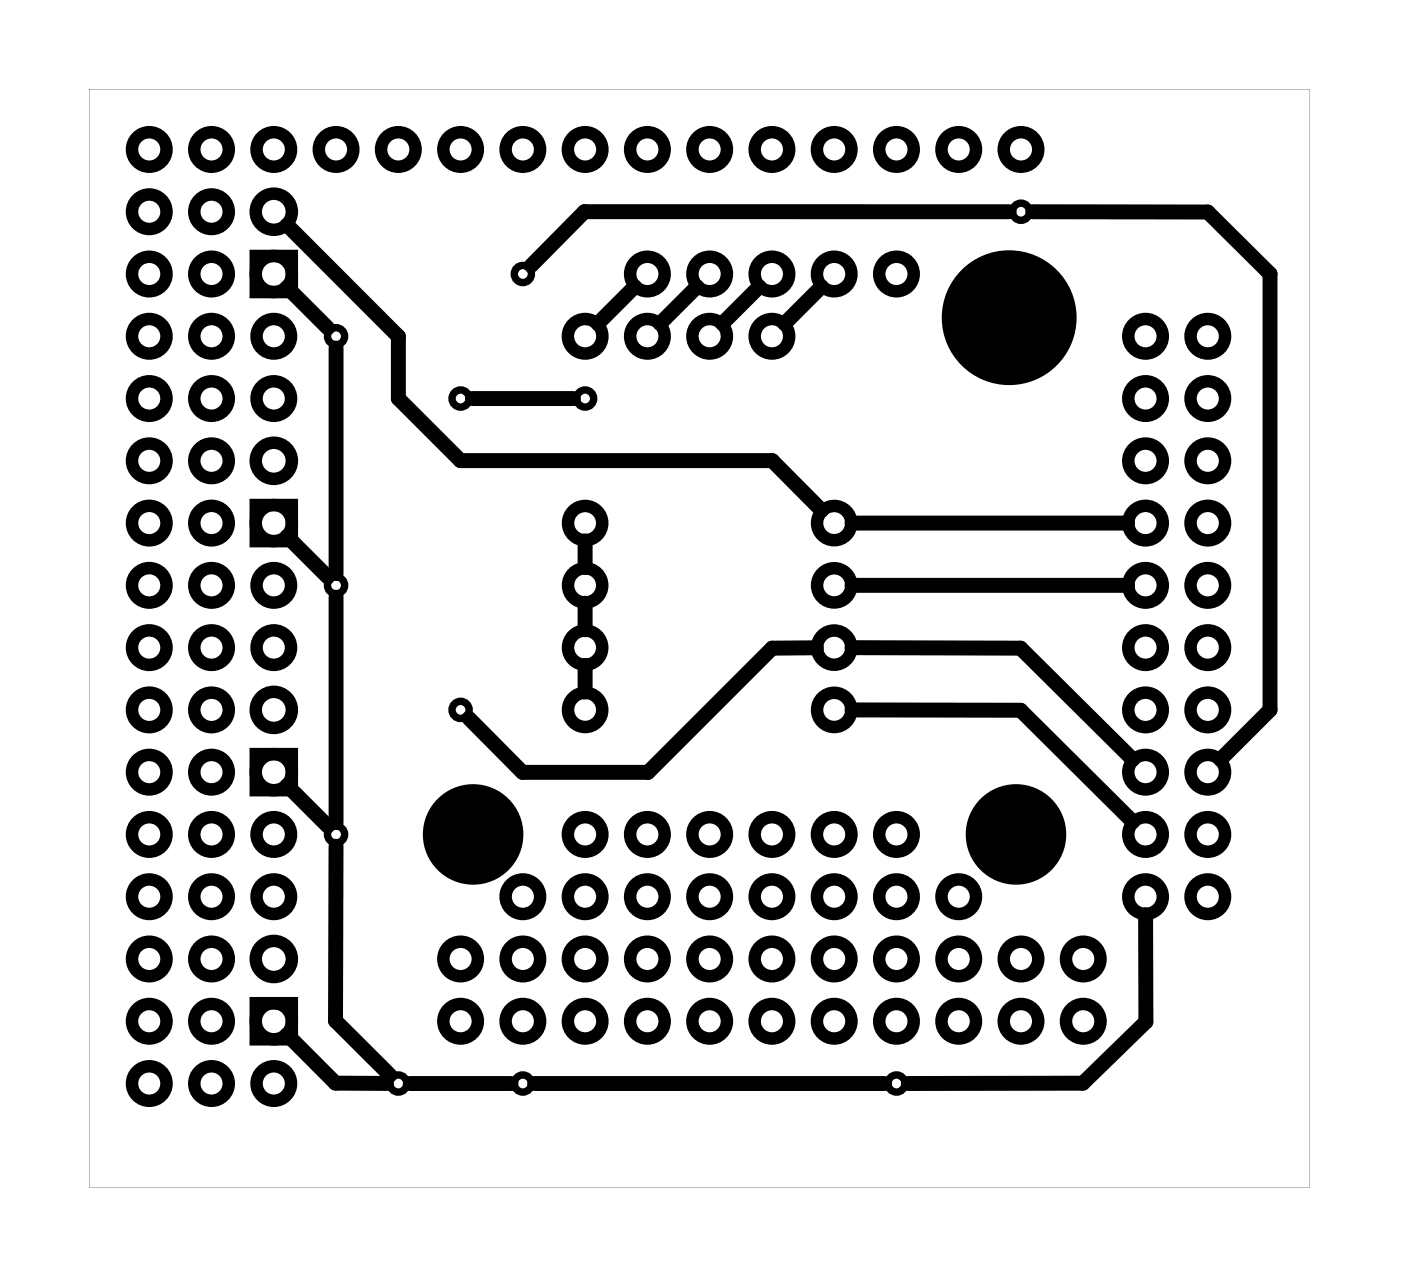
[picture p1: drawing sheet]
<svg xmlns="http://www.w3.org/2000/svg" width="57mm" height="52mm" viewBox="0 0 57 52" stroke-linecap="round" stroke-linejoin="round" font-family="sans-serif">
<path d="M3.6 3.6h49.8v44.8h-49.8zM3.6 3.6v44.8h49.8v-44.8z" fill="#000"/>
<g fill="none" stroke="#000" stroke-width=".3">
<circle cx="13.7" cy="13.7" r=".35"/>
<circle cx="18.8" cy="16.3" r=".35"/>
<circle cx="21.3" cy="11.2" r=".35"/>
<circle cx="23.9" cy="16.3" r=".35"/>
<circle cx="41.6" cy="8.6" r=".35"/>
<circle cx="13.7" cy="34" r=".35"/>
<circle cx="13.7" cy="23.9" r=".35"/>
<circle cx="18.8" cy="29" r=".35"/>
<circle cx="16.2" cy="44.2" r=".35"/>
<circle cx="21.3" cy="44.2" r=".35"/>
<circle cx="36.6" cy="44.2" r=".35"/>
</g>
<g fill="#000">
<circle cx="41.2" cy="13" r="2.75"/>
<circle cx="19.3" cy="34" r="2.05"/>
<circle cx="41.4" cy="34" r="2.05"/>
</g>
<g fill="none" stroke="#000" stroke-width=".51">
<path d="M10.4 10.4h1.5v1.5h-1.5zM10.4 30.8h1.5v1.4h-1.5zM10.4 20.6h1.5v1.5h-1.5zM10.4 40.9h1.5v1.5h-1.5z"/>
<circle cx="6.1" cy="18.8" r=".7"/>
<circle cx="6.1" cy="13.7" r=".7"/>
<circle cx="6.1" cy="8.6" r=".7"/>
<circle cx="6.1" cy="11.2" r=".7"/>
<circle cx="6.1" cy="6.1" r=".7"/>
<circle cx="6.1" cy="16.3" r=".7"/>
<circle cx="8.6" cy="18.8" r=".7"/>
<circle cx="8.6" cy="8.6" r=".7"/>
<circle cx="8.6" cy="6.1" r=".7"/>
<circle cx="8.6" cy="13.7" r=".7"/>
<circle cx="8.6" cy="11.2" r=".7"/>
<circle cx="8.6" cy="16.3" r=".7"/>
<circle cx="11.2" cy="11.2" r=".74"/>
<circle cx="11.2" cy="8.6" r=".74"/>
<circle cx="11.2" cy="18.8" r=".74"/>
<circle cx="11.2" cy="13.7" r=".7"/>
<circle cx="11.2" cy="16.3" r=".7"/>
<circle cx="11.2" cy="6.1" r=".7"/>
<circle cx="13.7" cy="6.1" r=".7"/>
<circle cx="16.2" cy="6.1" r=".7"/>
<circle cx="18.8" cy="6.1" r=".7"/>
<circle cx="21.3" cy="6.1" r=".7"/>
<circle cx="23.9" cy="6.1" r=".7"/>
<circle cx="23.9" cy="13.7" r=".7"/>
<circle cx="26.4" cy="11.2" r=".7"/>
<circle cx="26.4" cy="13.7" r=".7"/>
<circle cx="26.4" cy="6.1" r=".7"/>
<circle cx="28.9" cy="13.7" r=".7"/>
<circle cx="28.9" cy="6.1" r=".7"/>
<circle cx="28.9" cy="11.2" r=".7"/>
<circle cx="31.5" cy="13.7" r=".7"/>
<circle cx="31.5" cy="6.1" r=".7"/>
<circle cx="31.5" cy="11.2" r=".7"/>
<circle cx="34" cy="6.1" r=".7"/>
<circle cx="34" cy="11.2" r=".7"/>
<circle cx="36.6" cy="6.1" r=".7"/>
<circle cx="36.6" cy="11.2" r=".7"/>
<circle cx="39.1" cy="6.1" r=".7"/>
<circle cx="41.6" cy="6.1" r=".7"/>
<circle cx="46.7" cy="16.3" r=".7"/>
<circle cx="46.7" cy="18.8" r=".7"/>
<circle cx="46.7" cy="13.7" r=".7"/>
<circle cx="49.3" cy="13.7" r=".7"/>
<circle cx="49.3" cy="18.8" r=".7"/>
<circle cx="49.3" cy="16.3" r=".7"/>
<circle cx="6.1" cy="36.6" r=".7"/>
<circle cx="6.1" cy="39.1" r=".7"/>
<circle cx="6.1" cy="21.3" r=".7"/>
<circle cx="6.1" cy="34" r=".7"/>
<circle cx="6.1" cy="23.9" r=".7"/>
<circle cx="6.1" cy="26.4" r=".7"/>
<circle cx="6.1" cy="29" r=".7"/>
<circle cx="6.1" cy="31.5" r=".7"/>
<circle cx="8.6" cy="36.6" r=".7"/>
<circle cx="8.6" cy="39.1" r=".7"/>
<circle cx="8.6" cy="34" r=".7"/>
<circle cx="8.6" cy="23.9" r=".7"/>
<circle cx="8.6" cy="26.4" r=".7"/>
<circle cx="8.6" cy="21.3" r=".7"/>
<circle cx="8.6" cy="29" r=".7"/>
<circle cx="8.6" cy="31.5" r=".7"/>
<circle cx="11.2" cy="31.5" r=".74"/>
<circle cx="11.2" cy="21.3" r=".74"/>
<circle cx="11.2" cy="29" r=".74"/>
<circle cx="11.2" cy="39.1" r=".74"/>
<circle cx="11.2" cy="36.6" r=".7"/>
<circle cx="11.2" cy="34" r=".7"/>
<circle cx="11.2" cy="23.9" r=".7"/>
<circle cx="11.2" cy="26.4" r=".7"/>
<circle cx="18.8" cy="39.1" r=".7"/>
<circle cx="21.3" cy="39.1" r=".7"/>
<circle cx="21.3" cy="36.6" r=".7"/>
<circle cx="23.9" cy="26.4" r=".7"/>
<circle cx="23.9" cy="21.3" r=".7"/>
<circle cx="23.9" cy="29" r=".7"/>
<circle cx="23.9" cy="23.9" r=".7"/>
<circle cx="23.9" cy="39.1" r=".7"/>
<circle cx="23.9" cy="36.6" r=".7"/>
<circle cx="23.9" cy="34" r=".7"/>
<circle cx="26.4" cy="39.1" r=".7"/>
<circle cx="26.4" cy="36.6" r=".7"/>
<circle cx="26.4" cy="34" r=".7"/>
<circle cx="28.9" cy="34" r=".7"/>
<circle cx="28.9" cy="39.1" r=".7"/>
<circle cx="28.9" cy="36.6" r=".7"/>
<circle cx="31.5" cy="36.6" r=".7"/>
<circle cx="31.5" cy="39.1" r=".7"/>
<circle cx="31.5" cy="34" r=".7"/>
<circle cx="34" cy="26.4" r=".7"/>
<circle cx="34" cy="21.3" r=".7"/>
<circle cx="34" cy="23.9" r=".7"/>
<circle cx="34" cy="29" r=".7"/>
<circle cx="34" cy="36.6" r=".7"/>
<circle cx="34" cy="34" r=".7"/>
<circle cx="34" cy="39.1" r=".7"/>
<circle cx="36.6" cy="36.6" r=".7"/>
<circle cx="36.6" cy="34" r=".7"/>
<circle cx="36.6" cy="39.1" r=".7"/>
<circle cx="39.1" cy="39.1" r=".7"/>
<circle cx="39.1" cy="36.6" r=".7"/>
<circle cx="41.6" cy="39.1" r=".7"/>
<circle cx="44.2" cy="39.1" r=".7"/>
<circle cx="46.7" cy="36.6" r=".7"/>
<circle cx="46.7" cy="26.4" r=".7"/>
<circle cx="46.7" cy="34" r=".7"/>
<circle cx="46.7" cy="23.9" r=".7"/>
<circle cx="46.7" cy="29" r=".7"/>
<circle cx="46.7" cy="31.5" r=".7"/>
<circle cx="46.7" cy="21.3" r=".7"/>
<circle cx="49.3" cy="26.4" r=".7"/>
<circle cx="49.3" cy="36.6" r=".7"/>
<circle cx="49.3" cy="34" r=".7"/>
<circle cx="49.3" cy="29" r=".7"/>
<circle cx="49.3" cy="23.9" r=".7"/>
<circle cx="49.3" cy="31.5" r=".7"/>
<circle cx="49.3" cy="21.3" r=".7"/>
<circle cx="6.1" cy="41.7" r=".7"/>
<circle cx="6.1" cy="44.2" r=".7"/>
<circle cx="8.6" cy="41.7" r=".7"/>
<circle cx="8.6" cy="44.2" r=".7"/>
<circle cx="11.2" cy="41.7" r=".74"/>
<circle cx="11.2" cy="44.2" r=".7"/>
<circle cx="18.8" cy="41.7" r=".7"/>
<circle cx="21.3" cy="41.7" r=".7"/>
<circle cx="23.9" cy="41.7" r=".7"/>
<circle cx="26.4" cy="41.7" r=".7"/>
<circle cx="28.9" cy="41.7" r=".7"/>
<circle cx="31.5" cy="41.7" r=".7"/>
<circle cx="34" cy="41.7" r=".7"/>
<circle cx="36.6" cy="41.7" r=".7"/>
<circle cx="39.1" cy="41.7" r=".7"/>
<circle cx="41.6" cy="41.7" r=".7"/>
<circle cx="44.2" cy="41.7" r=".7"/>
</g>
<g fill="none" stroke="#000" stroke-width=".61">
<path d="M11.7 9.2l4.6 4.5v2.6l2.5 2.5h12.7l2 2M11.7 11.7l1.7 1.7M13.7 14.2v9.2M19.3 16.3h4.1M25.9 11.7l-1.5 1.5M28.4 11.7l-1.5 1.5M31 11.7l-1.5 1.5M33.5 11.7l-1.5 1.5M41.2 8.6h-17.4l-2.1 2.2M42.1 8.6h7.2l2.5 2.6v17.8l-2 2M11.7 32l1.7 1.7M11.7 21.9l1.7 1.6"/>
<path d="M13.7 34.5v7.1l2.2 2.3M13.7 24.4v9.2M23.9 22.1v1M23.9 24.6v1.1M23.9 27.1v1.1M33.3 26.4h-1.8l-5.1 5.1h-5.1l-2.2-2.2M34.8 21.3h11.2M34.8 23.9h11.2M34.8 26.4h6.8l4.6 4.6M34.8 29h6.8l4.6 4.5M46.7 37.3v4.4l-2.5 2.5h-7.1M11.7 42.2l2 2h2.1"/>
<path d="M16.7 44.2h4.1M21.8 44.2h14.3"/>
</g>
</svg>
